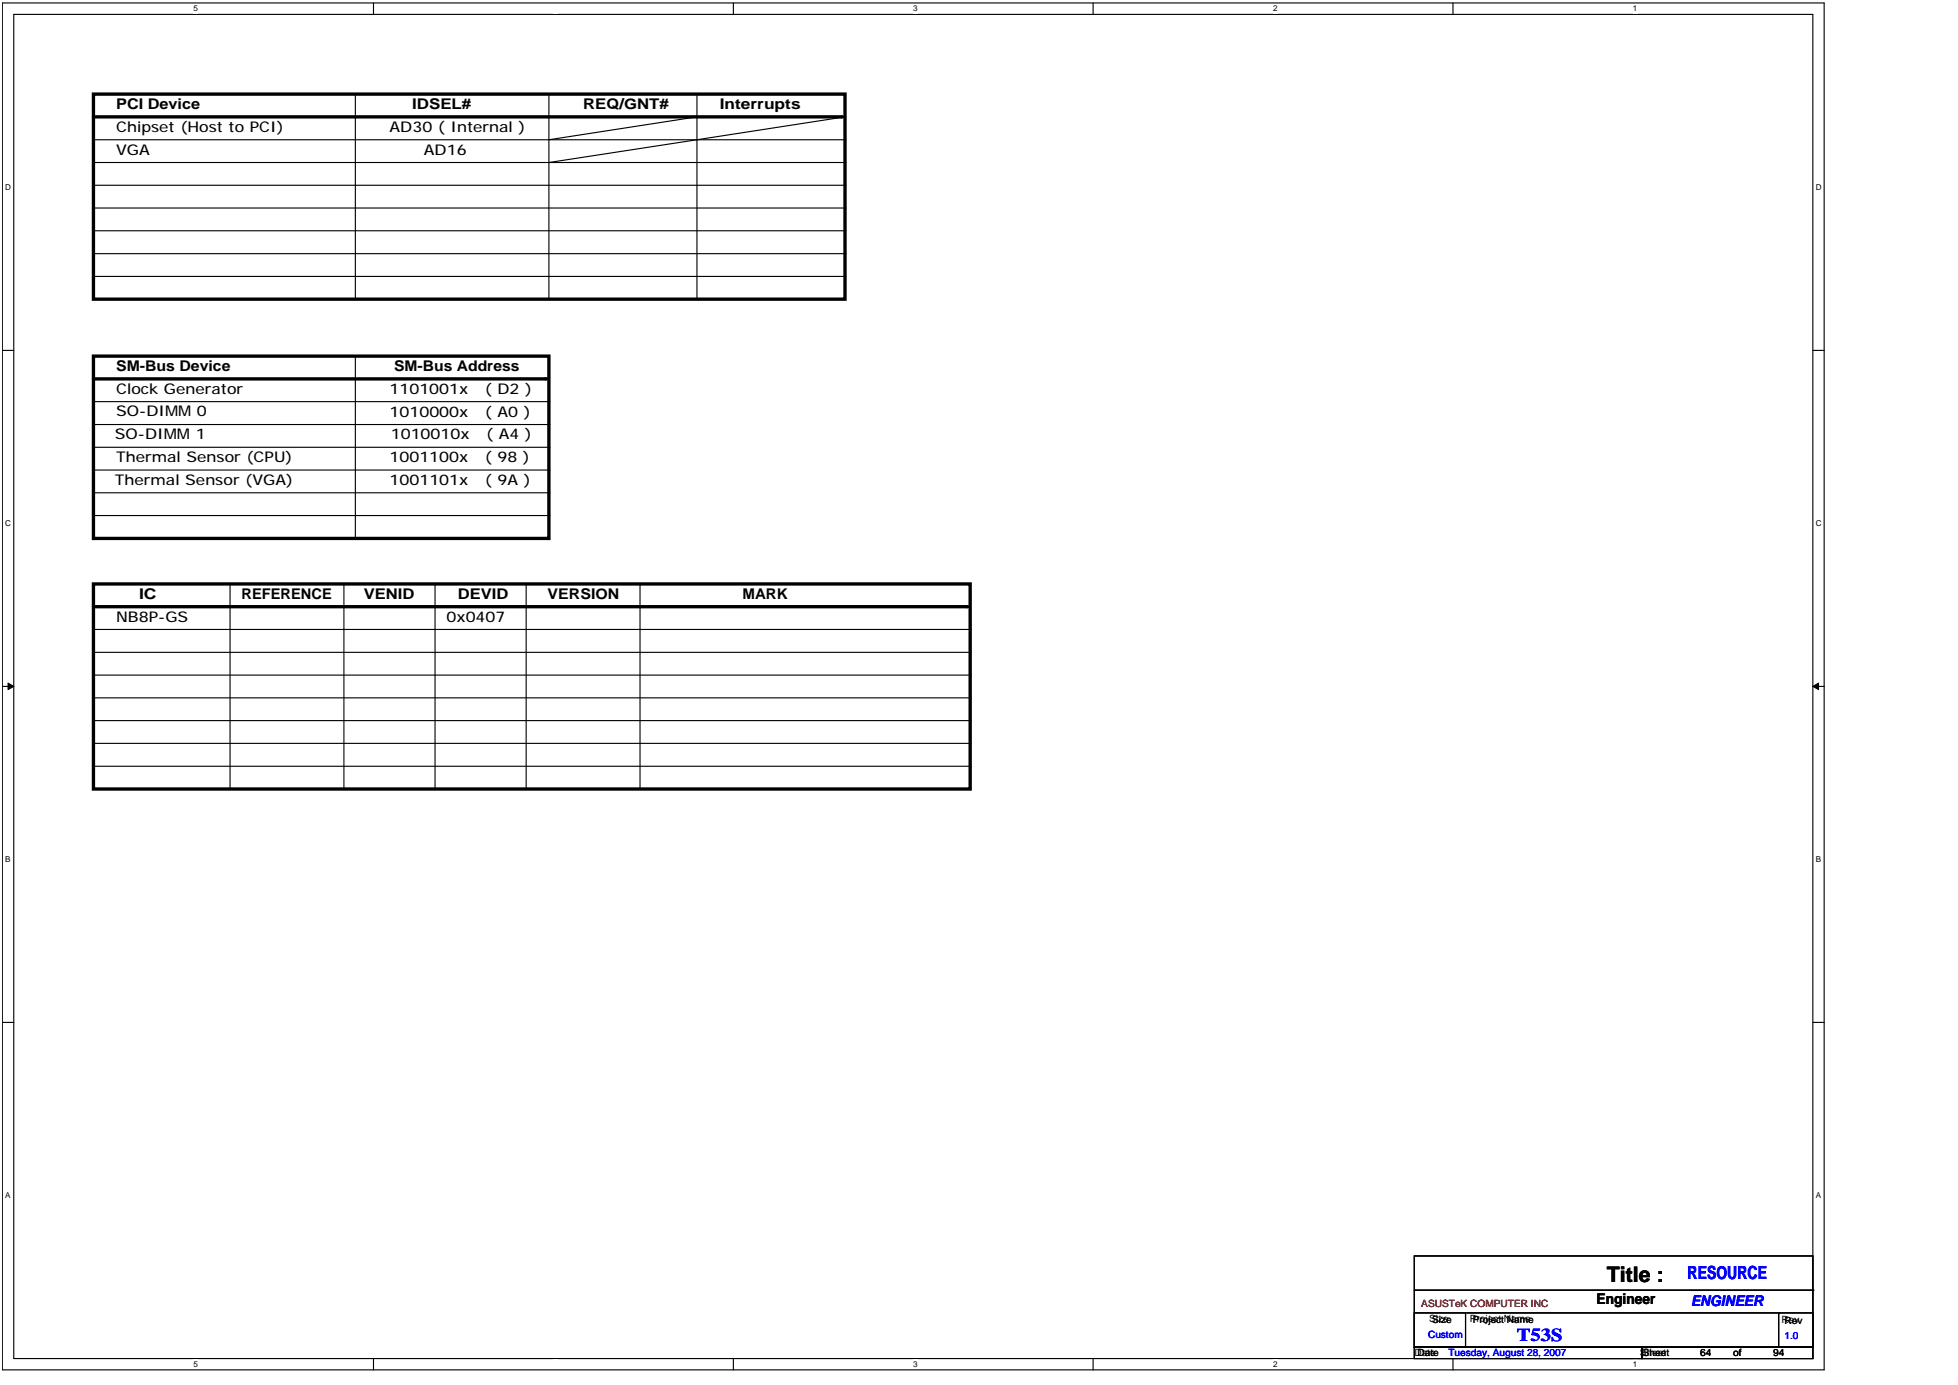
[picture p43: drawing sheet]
<svg xmlns="http://www.w3.org/2000/svg" width="297mm" height="210mm" viewBox="0 0 297 210" stroke-linecap="round" stroke-linejoin="round" font-family="sans-serif">
<defs><g id="words">
<text font-size="3.3" x="243.7" y="194.4">Title :</text>
<g font-size="2.7" fill="#00f">
<text x="256" y="193.9">RESOURCE</text>
<text x="230.1" y="203.4">T53S</text>
</g>
<g font-size="2.2">
<text x="17.6" y="16.5">PCI Device</text>
<text x="62.5" y="16.5">IDSEL#</text>
<text x="88.4" y="16.5">REQ/GNT#</text>
<text x="109.2" y="16.5">Interrupts</text>
<text x="17.6" y="23.4">VGA</text>
<text x="17.6" y="20">Chipset (Host to PCI)</text>
<text x="59.1" y="20">AD30 ( Internal )</text>
<text x="64.3" y="23.4">AD16</text>
<text x="17.6" y="59.7">Clock Generator</text>
<text x="17.6" y="56.2">SM-Bus Device</text>
<text x="59.1" y="59.7">1101001x</text>
<text x="59.8" y="56.2">SM-Bus Address</text>
<text x="73.6" y="59.7">( D2 )</text>
<text x="17.6" y="63.1">SO-DIMM 0</text>
<text x="59.1" y="63.2">1010000x</text>
<text x="73.6" y="63.2">( A0 )</text>
<text x="17.4" y="66.6">SO-DIMM 1</text>
<text x="17.6" y="70.1">Thermal Sensor (CPU)</text>
<text x="59.1" y="70.1">1001100x</text>
<text x="59.3" y="66.6">1010010x</text>
<text x="73.6" y="70.1">( 98 )</text>
<text x="73.8" y="66.6">( A4 )</text>
<text x="17.4" y="73.5">Thermal Sensor (VGA)</text>
<text x="59.1" y="73.5">1001101x</text>
<text x="73.6" y="73.5">( 9A )</text>
<text x="17.6" y="94.2">NB8P-GS</text>
<text x="21.1" y="90.8">IC</text>
<text x="36.6" y="90.8">REFERENCE</text>
<text x="55.2" y="90.8">VENID</text>
<text x="67.7" y="94.2">0x0407</text>
<text x="69.4" y="90.8">DEVID</text>
<text x="83.1" y="90.8">VERSION</text>
<text x="112.6" y="90.8">MARK</text>
<text x="242.2" y="197.7">Engineer</text>
</g>
<text font-size="2.2" fill="#00f" x="256.5" y="198">ENGINEER</text>
<text font-size="1.5" fill="#f00" x="215.6" y="198.1">ASUSTeK COMPUTER INC</text>
<g font-size="1.5" fill="#00f">
<text x="216.6" y="202.9">Custom</text>
<text x="270.7" y="203.1">1.0</text>
<text x="219.7" y="205.6">Tuesday, August 28, 2007</text>
</g>
<g font-size="1.5">
<text x="216.8" y="200.5">Size</text>
<text x="217.2" y="200.6">Size</text>
<text x="222.9" y="200.5">Project Name</text>
<text x="223.4" y="200.6">Project Name</text>
<text x="270.2" y="200.7">Rev</text>
<text x="270.7" y="200.8">Rev</text>
<text x="214.6" y="205.6">Date</text>
<text x="215" y="205.7">Date</text>
<text x="248.7" y="205.6">Sheet</text>
<text x="249.2" y="205.7">Sheet</text>
<text x="257.9" y="205.7">64</text>
<text x="262.9" y="205.7">of</text>
<text x="269" y="205.7">94</text>
</g>
<g font-size="1.2">
<text x="29.4" y="1.7">5</text>
<text x="138.5" y="1.7">3</text>
<text x="193.1" y="1.7">2</text>
<text x="247.7" y="1.7">1</text>
<text x=".8" y="28.7">D</text>
<text x="275.4" y="28.7">D</text>
<text x=".8" y="79.7">C</text>
<text x="275.4" y="79.7">C</text>
<text x=".8" y="130.6">B</text>
<text x="275.4" y="130.6">B</text>
<text x=".8" y="181.6">A</text>
<text x="275.4" y="181.6">A</text>
<text x="29.4" y="207.3">5</text>
<text x="138.5" y="207.3">3</text>
<text x="193.1" y="207.3">2</text>
<text x="247.7" y="207.3">1</text>
</g>
</g></defs>
<path d="M.4 .4h276.3v207.3h-276.3zM2.1 2.2h272.9v203.8h-272.9z" fill="none" stroke="#000" stroke-width=".17"/>
<g fill="#fff">
<path d="M29.4 .6h.6v1.4h-.6z"/>
<path d="M29.4 206.2h.6v1.4h-.6z"/>
</g>
<path d="M56.7 .4v1.8M56.7 206v1.7" fill="none" stroke="#000" stroke-width=".17"/>
<g fill="#fff">
<path d="M83.9 .6h.7v1.4h-.7z"/>
<path d="M83.9 206.2h.7v1.4h-.7z"/>
</g>
<path d="M111.2 .4v1.8M111.2 206v1.7" fill="none" stroke="#000" stroke-width=".17"/>
<g fill="#fff">
<path d="M138.5 .6h.7v1.4h-.7z"/>
<path d="M138.5 206.2h.7v1.4h-.7z"/>
</g>
<path d="M165.8 .4v1.8M165.8 206v1.7" fill="none" stroke="#000" stroke-width=".17"/>
<g fill="#fff">
<path d="M193.1 .6h.6v1.4h-.6z"/>
<path d="M193.1 206.2h.6v1.4h-.6z"/>
</g>
<path d="M220.4 .4v1.8M220.4 206v1.7" fill="none" stroke="#000" stroke-width=".17"/>
<g fill="#fff">
<path d="M247.7 .6h.6v1.4h-.6z"/>
<path d="M247.7 206.2h.6v1.4h-.6z"/>
<path d="M.8 27.6h.8v1.4h-.8z"/>
<path d="M275.4 27.6h.9v1.4h-.9z"/>
<path d="M.8 78.6h.8v1.4h-.8z"/>
<path d="M275.4 78.6h.9v1.4h-.9z"/>
</g>
<path d="M.4 53.1h1.7M275 53.1h1.7" fill="none" stroke="#000" stroke-width=".17"/>
<g fill="#fff">
<path d="M.8 129.5h.8v1.4h-.8z"/>
<path d="M275.4 129.5h.8v1.4h-.8z"/>
</g>
<path d="M.4 104.1h1.7M275 104.1h1.7" fill="none" stroke="#000" stroke-width=".17"/>
<path d="M1.2 103.6l.9 .5-.9 .5zM275 104.1l.8-.5v1z" fill="#000"/>
<path d="M1.2 103.6l.9 .5-.9 .5zM275 104.1l.8-.5v1z" fill="none" stroke="#000" stroke-width=".15"/>
<g fill="#fff">
<path d="M.8 180.5h.8v1.4h-.8z"/>
<path d="M275.4 180.5h.8v1.4h-.8z"/>
</g>
<g fill="none" stroke="#000" stroke-width=".17">
<path d="M53.9 14.3h.1M53.9 14.3v31.1M83.3 14.3h.1M83.3 14.3v31.1M105.7 17.7l-22.4 3.5M105.7 14.3h.1M105.7 17.7h.1M105.7 14.3v31.1M128.2 17.7h.1M128.2 17.7l-22.5 3.5M14.2 38.5h114M14.2 21.2h114"/>
<path d="M14.2 24.6h114M14.2 28.1h114M14.2 31.5h114M14.2 35h114M105.7 21.2l-22.4 3.4M105.7 21.2h.1M128.2 38.5h.1M128.2 21.2h.1M128.2 24.6h.1M128.2 28.1h.1M128.2 31.5h.1M128.2 35h.1"/>
<path d="M14.2 41.9h114M53.9 54h.1M53.9 54v27.6M128.2 41.9h.1M14.2 78.2h69.1M14.2 67.8h69.1M14.2 74.7h69.1M14.2 71.3h69.1M14.2 64.4h69.1M14.2 60.9h69.1M83.3 78.2h.1M83.3 67.8h.1"/>
<path d="M83.3 74.7h.1M83.3 71.3h.1M83.3 64.4h.1M83.3 60.9h.1M14.2 98.9h133M14.2 95.4h133M34.9 88.5h.1M34.9 88.5v31.1M52.2 88.5h.1M52.2 88.5v31.1M66 88.5h.1M66 88.5v31.1"/>
<path d="M79.8 88.5h.1M79.8 88.5v31.1M97.1 88.5h.1M97.1 88.5v31.1M147.2 98.9h.1M147.2 95.4h.1M14.2 116.2h133M14.2 102.4h133M14.2 112.7h133M14.2 105.8h133M14.2 109.3h133M147.2 116.2h.1"/>
<path d="M147.2 102.4h.1M147.2 112.7h.1M147.2 105.8h.1M147.2 109.3h.1M.4 155h1.7M275 155h1.7M214.5 190.4h60.5v13.9h-60.5zM214.5 199.1h7.8v5.2h-7.8zM214.5 195.6h60.5M222.5 199.1h47.3M269.8 199.1h5.2v5.2h-5.2zM269.8 199.1h.1"/>
<path d="M275 195.6h.1M214.5 204.3h34.6v1.7h-34.6zM249.1 204.3h25.9v1.7h-25.9z"/>
</g>
<path d="M14.2 17.7h113.4M14.2 14.3h114v31.1h-114zM14.2 57.4h68.6M14.2 54h69.1v27.6h-69.1zM14.2 92h132.5M14.2 88.5h133v31.1h-133z" fill="none" stroke="#000" stroke-width=".51"/>
<g fill="#000">
<circle cx="127.6" cy="17.7" r=".25"/>
<circle cx="82.8" cy="57.4" r=".25"/>
<circle cx="146.7" cy="92" r=".25"/>
</g>
<use href="#words"/>
</svg>
